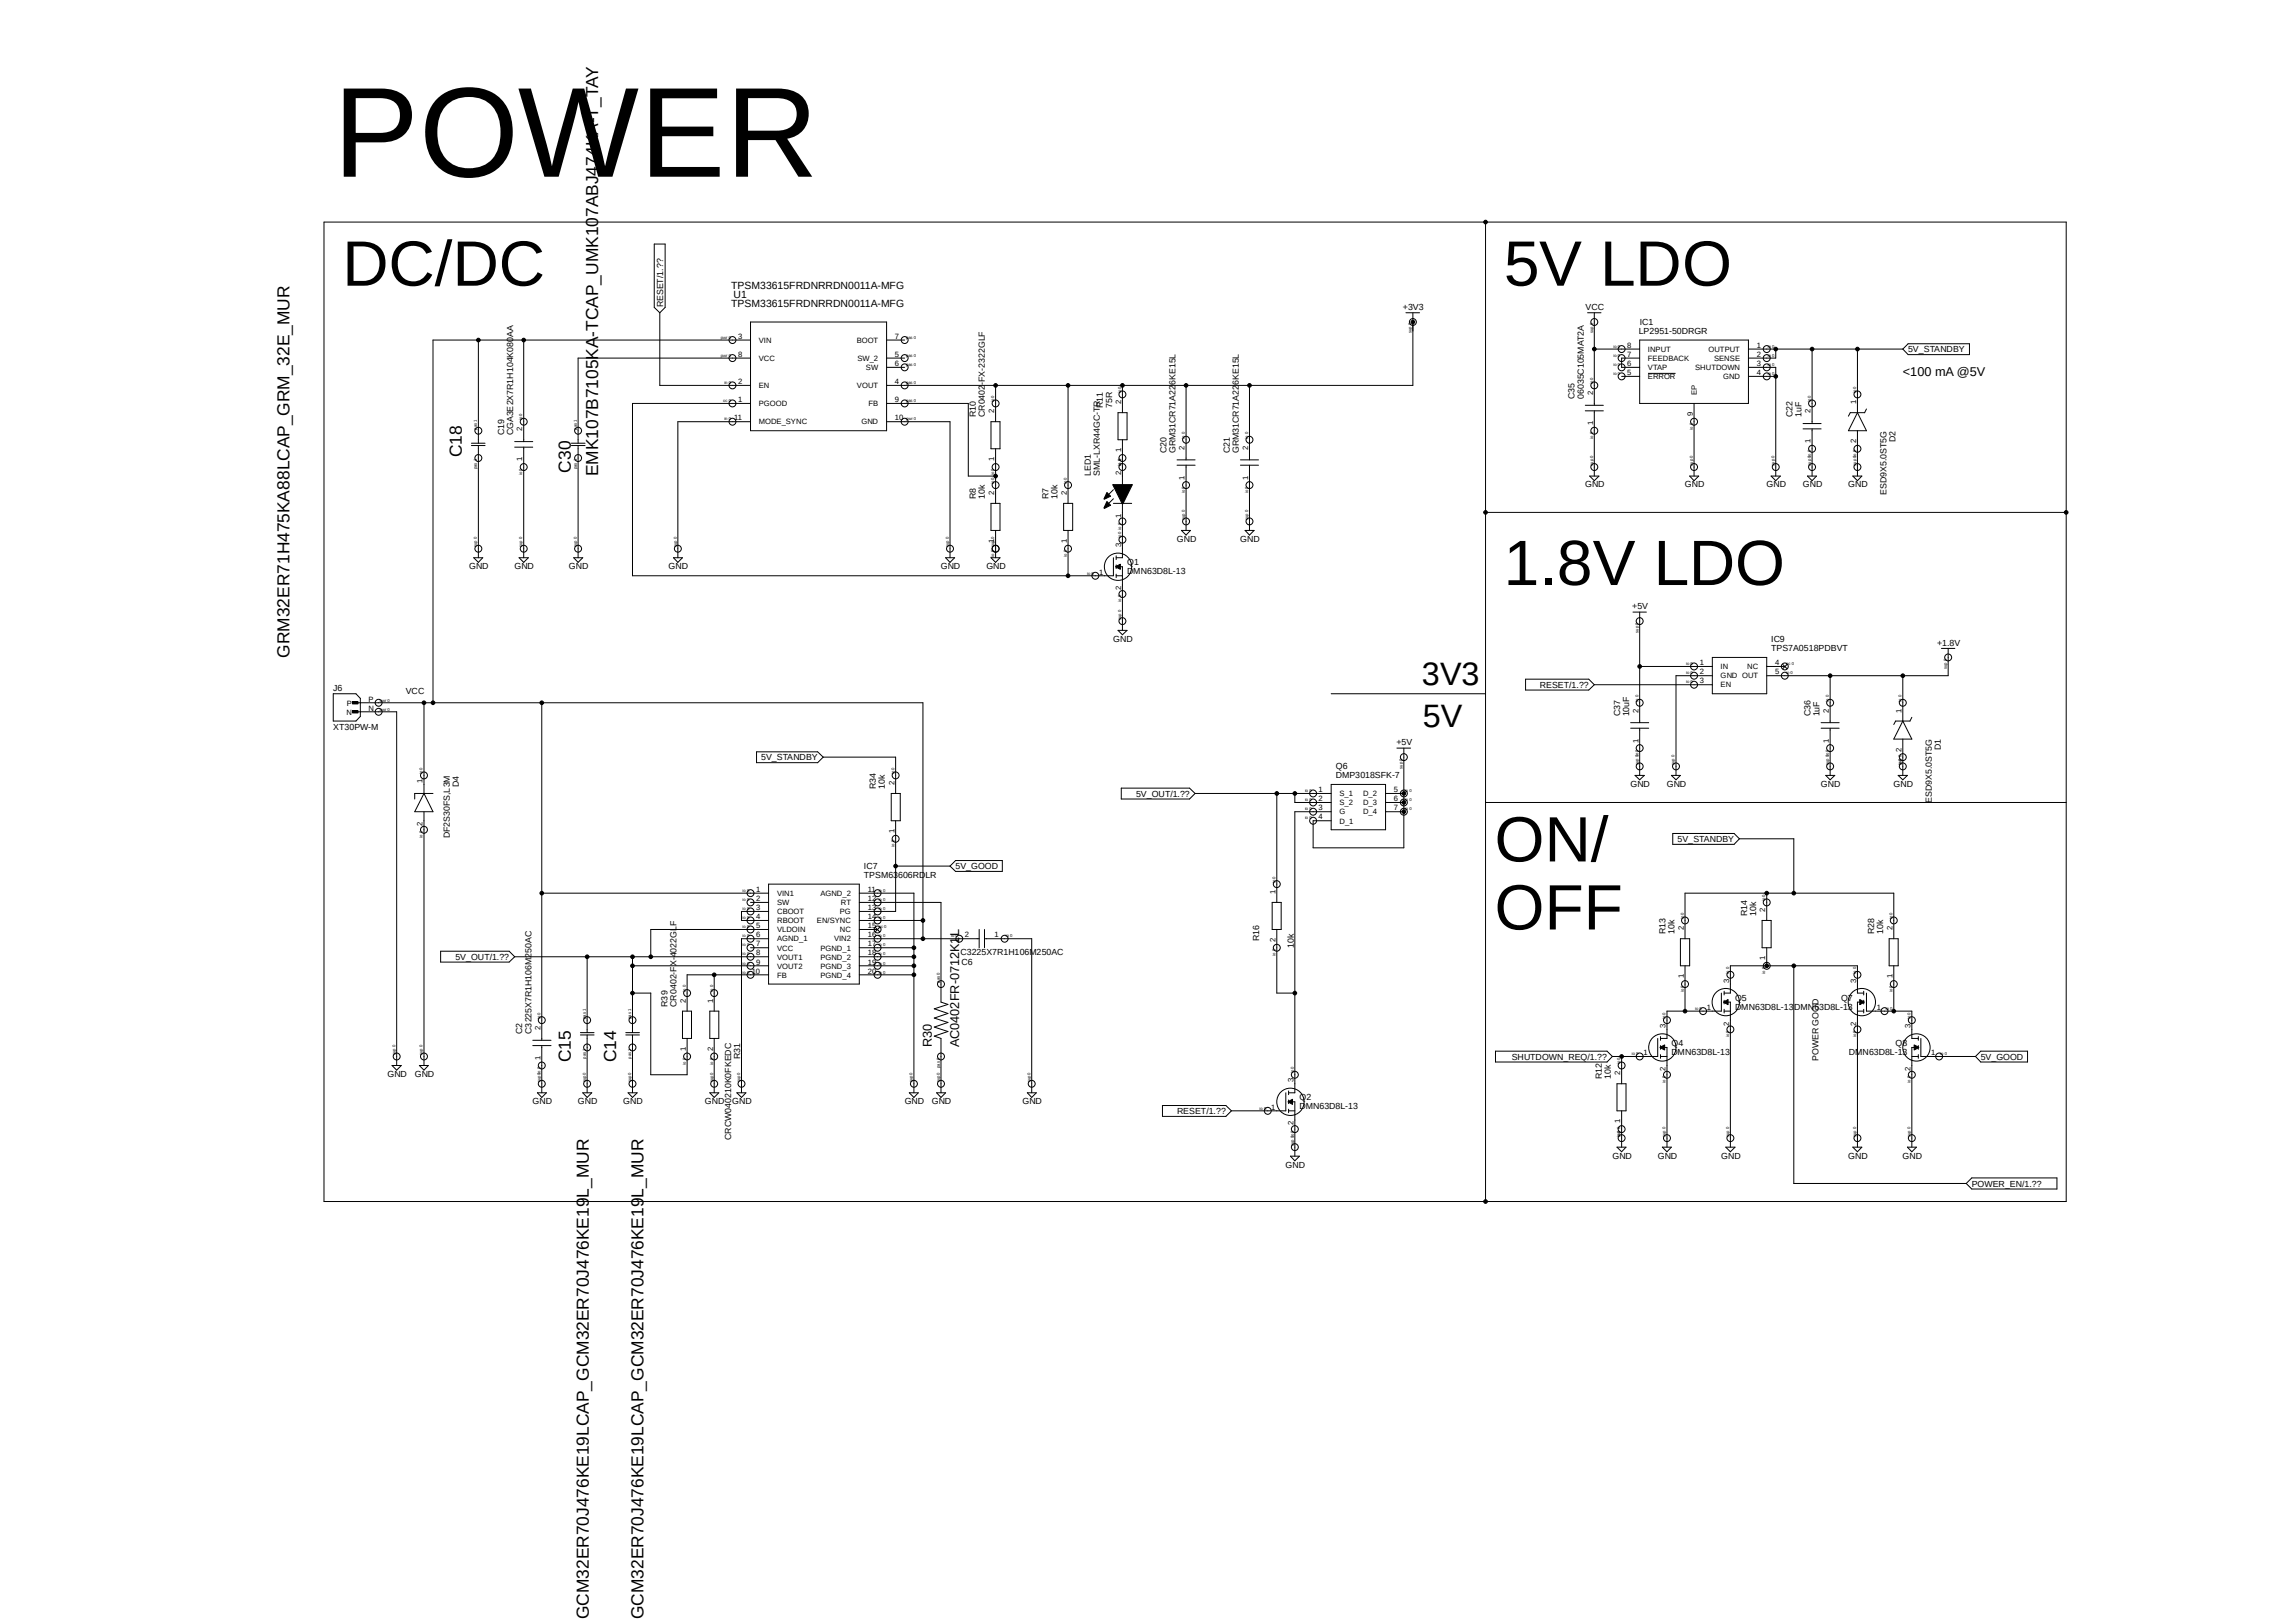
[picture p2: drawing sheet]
<svg xmlns="http://www.w3.org/2000/svg" width="420mm" height="297mm" viewBox="0 0 420 297" stroke-linecap="round" stroke-linejoin="round" font-family="sans-serif">
<defs><g id="words">
<text font-size="23.5" x="61" y="32.3">POWER</text>
<g font-size="11.7">
<text x="62.6" y="52.3">DC/DC</text>
<text x="275.1" y="52.3">5V LDO</text>
<text x="275" y="107.1">1.8V LDO</text>
<text x="273.4" y="157.6">ON/</text>
<text x="273.4" y="170.1">OFF</text>
</g>
<g font-size="5.9">
<text x="260.1" y="125.3">3V3</text>
<text x="260.3" y="133.1">5V</text>
</g>
<g font-size="3.2">
<text x="84.5" y="83.7" transform="rotate(-90 84.5 83.7)">C18</text>
<text x="104.4" y="86.5" transform="rotate(-90 104.4 86.5)">C30</text>
<text x="109.4" y="87.2" transform="rotate(-90 109.4 87.2)">EMK107B7105KA-TCAP_UMK107ABJ474KA-T_TAY</text>
<text x="53" y="120.4" transform="rotate(-90 53 120.4)">GRM32ER71H475KA88LCAP_GRM_32E_MUR</text>
<text x="104.4" y="194.4" transform="rotate(-90 104.4 194.4)">C15</text>
<text x="112.7" y="194.4" transform="rotate(-90 112.7 194.4)">C14</text>
<text x="107.7" y="296.3" transform="rotate(-90 107.7 296.3)">GCM32ER70J476KE19LCAP_GCM32ER70J476KE19L_MUR</text>
<text x="117.7" y="296.3" transform="rotate(-90 117.7 296.3)">GCM32ER70J476KE19LCAP_GCM32ER70J476KE19L_MUR</text>
</g>
<g font-size="2.3">
<text x="348.1" y="68.9">&lt;100 mA @5V</text>
<text x="170.5" y="191.7" transform="rotate(-90 170.5 191.7)">R30</text>
<text x="175.5" y="191.7" transform="rotate(-90 175.5 191.7)">AC0402FR-0712K1L</text>
</g>
<g font-size="1.9">
<text x="133.8" y="53">TPSM33615FRDNRRDN0011A-MFG</text>
<text x="133.8" y="56.3">TPSM33615FRDNRRDN0011A-MFG</text>
<text x="134.2" y="54.6">U1</text>
</g>
<g font-size="1.6">
<text x="121.3" y="56.3" transform="rotate(-90 121.3 56.3)">RESET/1.??</text>
<text x="256.6" y="56.8">+3V3</text>
<text x="290" y="56.8">VCC</text>
<text x="299.9" y="59.5">IC1</text>
<text x="299.8" y="61.1">LP2951-50DRGR</text>
<text x="349" y="64.5">5V_STANDBY</text>
<text x="178.5" y="76.3" transform="rotate(-90 178.5 76.3)">R10</text>
<text x="180.2" y="76.3" transform="rotate(-90 180.2 76.3)">CR0402-FX-2322GLF</text>
<text x="201.7" y="74.7" transform="rotate(-90 201.7 74.7)">R11</text>
<text x="203.4" y="74.7" transform="rotate(-90 203.4 74.7)">75R</text>
<text x="288" y="73" transform="rotate(-90 288 73)">C35</text>
<text x="289.7" y="73" transform="rotate(-90 289.7 73)">06035C105MAT2A</text>
<text x="327.9" y="76.3" transform="rotate(-90 327.9 76.3)">C22</text>
<text x="329.5" y="76.3" transform="rotate(-90 329.5 76.3)">1uF</text>
<text x="92.2" y="79.7" transform="rotate(-90 92.2 79.7)">C19</text>
<text x="93.9" y="79.7" transform="rotate(-90 93.9 79.7)">CGA3E2X7R1H104K080AA</text>
<text x="213.4" y="83" transform="rotate(-90 213.4 83)">C20</text>
<text x="215" y="83" transform="rotate(-90 215 83)">GRM31CR71A226KE15L</text>
<text x="225" y="83" transform="rotate(-90 225 83)">C21</text>
<text x="226.6" y="83" transform="rotate(-90 226.6 83)">GRM31CR71A226KE15L</text>
<text x="346.7" y="80.9" transform="rotate(-90 346.7 80.9)">D2</text>
<text x="199.5" y="87.1" transform="rotate(-90 199.5 87.1)">LED1</text>
<text x="201.2" y="87.1" transform="rotate(-90 201.2 87.1)">SML-LXR44GC-TR</text>
<text x="289.9" y="89.2">GND</text>
<text x="308.2" y="89.2">GND</text>
<text x="323.1" y="89.2">GND</text>
<text x="329.8" y="89.2">GND</text>
<text x="338.1" y="89.2">GND</text>
<text x="178.5" y="91.3" transform="rotate(-90 178.5 91.3)">R8</text>
<text x="180.2" y="91.3" transform="rotate(-90 180.2 91.3)">10k</text>
<text x="191.8" y="91.3" transform="rotate(-90 191.8 91.3)">R7</text>
<text x="193.4" y="91.3" transform="rotate(-90 193.4 91.3)">10k</text>
<text x="345.1" y="90.6" transform="rotate(-90 345.1 90.6)">ESD9X5.0ST5G</text>
<text x="215.3" y="99.1">GND</text>
<text x="226.9" y="99.1">GND</text>
<text x="85.8" y="104.1">GND</text>
<text x="94.1" y="104.1">GND</text>
<text x="104.1" y="104.1">GND</text>
<text x="122.3" y="104.1">GND</text>
<text x="172.1" y="104.1">GND</text>
<text x="180.4" y="104.1">GND</text>
<text x="206.2" y="105.1">DMN63D8L-13</text>
<text x="206.2" y="103.5">Q1</text>
<text x="298.6" y="111.5">+5V</text>
<text x="203.6" y="117.4">GND</text>
<text x="324" y="119.2">TPS7A0518PDBVT</text>
<text x="324" y="117.6">IC9</text>
<text x="354.3" y="118.2">+1.8V</text>
<text x="281.7" y="125.9">RESET/1.??</text>
<text x="61" y="126.5">J6</text>
<text x="74.2" y="127">VCC</text>
<text x="296.3" y="131.1" transform="rotate(-90 296.3 131.1)">C37</text>
<text x="298" y="131.1" transform="rotate(-90 298 131.1)">10uF</text>
<text x="331.2" y="131.1" transform="rotate(-90 331.2 131.1)">C36</text>
<text x="332.8" y="131.1" transform="rotate(-90 332.8 131.1)">1uF</text>
<text x="61" y="133.6">XT30PW-M</text>
<text x="255.4" y="136.4">+5V</text>
<text x="355" y="137.3" transform="rotate(-90 355 137.3)">D1</text>
<text x="83.9" y="144" transform="rotate(-90 83.9 144)">D4</text>
<text x="139.2" y="139.2">5V_STANDBY</text>
<text x="244.4" y="142.5">DMP3018SFK-7</text>
<text x="244.4" y="140.8">Q6</text>
<text x="298.2" y="144">GND</text>
<text x="304.9" y="144">GND</text>
<text x="333.1" y="144">GND</text>
<text x="346.4" y="144">GND</text>
<text x="160.2" y="144.4" transform="rotate(-90 160.2 144.4)">R34</text>
<text x="161.9" y="144.4" transform="rotate(-90 161.9 144.4)">10k</text>
<text x="207.8" y="145.8">5V_OUT/1.??</text>
<text x="353.4" y="147" transform="rotate(-90 353.4 147)">ESD9X5.0ST5G</text>
<text x="82.3" y="153.4" transform="rotate(-90 82.3 153.4)">DF2S30FS,L3M</text>
<text x="306.9" y="154.1">5V_STANDBY</text>
<text x="158" y="160.7">TPSM63606RDLR</text>
<text x="158" y="159">IC7</text>
<text x="174.8" y="159.1">5V_GOOD</text>
<text x="319.6" y="167.6" transform="rotate(-90 319.6 167.6)">R14</text>
<text x="321.2" y="167.6" transform="rotate(-90 321.2 167.6)">10k</text>
<text x="230.3" y="172.3" transform="rotate(-90 230.3 172.3)">R16</text>
<text x="236.6" y="173.5" transform="rotate(-90 236.6 173.5)">10k</text>
<text x="304.6" y="170.9" transform="rotate(-90 304.6 170.9)">R13</text>
<text x="306.3" y="170.9" transform="rotate(-90 306.3 170.9)">10k</text>
<text x="342.8" y="170.9" transform="rotate(-90 342.8 170.9)">R28</text>
<text x="344.5" y="170.9" transform="rotate(-90 344.5 170.9)">10k</text>
<text x="83.3" y="175.7">5V_OUT/1.??</text>
<text x="175.7" y="174.8">C3225X7R1H106M250AC</text>
<text x="175.9" y="176.5">C6</text>
<text x="122.1" y="184.2" transform="rotate(-90 122.1 184.2)">R39</text>
<text x="123.7" y="184.2" transform="rotate(-90 123.7 184.2)">CR0402-FX-4022GLF</text>
<text x="317.4" y="184.8">DMN63D8L-13DMN63D8L-13</text>
<text x="317.4" y="183.1">Q5</text>
<text x="336.8" y="183.1">Q7</text>
<text x="95.5" y="189.2" transform="rotate(-90 95.5 189.2)">C2</text>
<text x="97.2" y="189.2" transform="rotate(-90 97.2 189.2)">C3225X7R1H106M250AC</text>
<text x="305.7" y="191.4">Q4</text>
<text x="346.8" y="191.4">Q8</text>
<text x="70.9" y="197.1">GND</text>
<text x="75.9" y="197.1">GND</text>
<text x="135.4" y="193.8" transform="rotate(-90 135.4 193.8)">R31</text>
<text x="276.5" y="193.9">SHUTDOWN_REQ/1.??</text>
<text x="293" y="197.5" transform="rotate(-90 293 197.5)">R12</text>
<text x="294.7" y="197.5" transform="rotate(-90 294.7 197.5)">10k</text>
<text x="305.7" y="193.1">DMN63D8L-13</text>
<text x="332.6" y="194.2" transform="rotate(-90 332.6 194.2)">POWER GOOD</text>
<text x="338.2" y="193.1">DMN63D8L-13</text>
<text x="362.3" y="193.9">5V_GOOD</text>
<text x="97.4" y="202.1">GND</text>
<text x="105.7" y="202.1">GND</text>
<text x="114" y="202.1">GND</text>
<text x="128.9" y="202.1">GND</text>
<text x="133.9" y="202.1">GND</text>
<text x="165.5" y="202.1">GND</text>
<text x="170.4" y="202.1">GND</text>
<text x="187" y="202.1">GND</text>
<text x="215.3" y="203.9">RESET/1.??</text>
<text x="237.7" y="203">DMN63D8L-13</text>
<text x="237.7" y="201.4">Q2</text>
<text x="133.7" y="208.6" transform="rotate(-90 133.7 208.6)">CRCW040210K0FKEDC</text>
<text x="235.2" y="213.7">GND</text>
<text x="294.9" y="212">GND</text>
<text x="303.2" y="212">GND</text>
<text x="314.8" y="212">GND</text>
<text x="338.1" y="212">GND</text>
<text x="348" y="212">GND</text>
<text x="360.7" y="217.2">POWER_EN/1.??</text>
</g>
<g font-size="1.4">
<text x="135" y="62">3</text>
<text x="135" y="65.3">8</text>
<text x="138.8" y="62.7">VIN</text>
<text x="156.7" y="62.7">BOOT</text>
<text x="163.7" y="65.3">5</text>
<text x="163.7" y="62">7</text>
<text x="297.6" y="63.7">8</text>
<text x="297.6" y="65.3">7</text>
<text x="301.5" y="64.4">INPUT</text>
<text x="312.5" y="64.4">OUTPUT</text>
<text x="321.4" y="63.7">1</text>
<text x="321.4" y="65.3">2</text>
<text x="135" y="70.3">2</text>
<text x="138.8" y="71">EN</text>
<text x="138.8" y="66">VCC</text>
<text x="156.8" y="71">VOUT</text>
<text x="156.8" y="66.1">SW_2</text>
<text x="158.4" y="67.7">SW</text>
<text x="163.7" y="70.3">4</text>
<text x="163.7" y="67">6</text>
<text x="297.6" y="67">6</text>
<text x="297.6" y="68.6">5</text>
<text x="301.5" y="66">FEEDBACK</text>
<text x="301.5" y="67.7">VTAP</text>
<text x="301.5" y="69.4">ERROR</text>
<text x="310.1" y="67.7">SHUTDOWN</text>
<text x="313.6" y="66.1">SENSE</text>
<text x="315.2" y="69.4">GND</text>
<text x="321.4" y="67">3</text>
<text x="321.4" y="68.6">4</text>
<text x="134.3" y="76.9">11</text>
<text x="135" y="73.6">1</text>
<text x="138.8" y="74.3">PGOOD</text>
<text x="138.8" y="77.7">MODE_SYNC</text>
<text x="157.6" y="77.7">GND</text>
<text x="158.9" y="74.4">FB</text>
<text x="163.7" y="73.6">9</text>
<text x="163.7" y="76.9">10</text>
<text x="181.9" y="75.7" transform="rotate(-90 181.9 75.7)">2</text>
<text x="205.1" y="74" transform="rotate(-90 205.1 74)">2</text>
<text x="291.4" y="77.8" transform="rotate(-90 291.4 77.8)">1</text>
<text x="291.4" y="72.3" transform="rotate(-90 291.4 72.3)">2</text>
<text x="309.7" y="76.2" transform="rotate(-90 309.7 76.2)">9</text>
<text x="310.4" y="72.3" transform="rotate(-90 310.4 72.3)">EP</text>
<text x="331.2" y="75.6" transform="rotate(-90 331.2 75.6)">2</text>
<text x="339.5" y="74" transform="rotate(-90 339.5 74)">1</text>
<text x="95.5" y="78.9" transform="rotate(-90 95.5 78.9)">2</text>
<text x="205.1" y="82.8" transform="rotate(-90 205.1 82.8)">1</text>
<text x="216.7" y="82.3" transform="rotate(-90 216.7 82.3)">2</text>
<text x="228.3" y="82.3" transform="rotate(-90 228.3 82.3)">2</text>
<text x="331.2" y="81.1" transform="rotate(-90 331.2 81.1)">1</text>
<text x="339.5" y="81.1" transform="rotate(-90 339.5 81.1)">2</text>
<text x="95.5" y="84.5" transform="rotate(-90 95.5 84.5)">1</text>
<text x="181.9" y="84.5" transform="rotate(-90 181.9 84.5)">1</text>
<text x="205.1" y="86.9" transform="rotate(-90 205.1 86.9)">2</text>
<text x="216.7" y="87.8" transform="rotate(-90 216.7 87.8)">1</text>
<text x="228.3" y="87.8" transform="rotate(-90 228.3 87.8)">1</text>
<text x="181.9" y="90.6" transform="rotate(-90 181.9 90.6)">2</text>
<text x="195.2" y="90.6" transform="rotate(-90 195.2 90.6)">2</text>
<text x="205.1" y="94.7" transform="rotate(-90 205.1 94.7)">1</text>
<text x="181.9" y="99.4" transform="rotate(-90 181.9 99.4)">1</text>
<text x="195.2" y="99.4" transform="rotate(-90 195.2 99.4)">1</text>
<text x="205.1" y="100.2" transform="rotate(-90 205.1 100.2)">3</text>
<text x="201" y="105.2">1</text>
<text x="205.1" y="108" transform="rotate(-90 205.1 108)">2</text>
<text x="310.9" y="121.7">1</text>
<text x="310.9" y="123.4">2</text>
<text x="310.9" y="125.1">3</text>
<text x="314.7" y="122.5">IN</text>
<text x="314.7" y="124.1">GND OUT</text>
<text x="314.7" y="125.8">EN</text>
<text x="319.6" y="122.5">NC</text>
<text x="324.7" y="121.7">4</text>
<text x="324.7" y="123.4">5</text>
<text x="63.4" y="130.8">N</text>
<text x="63.5" y="129.1">P</text>
<text x="67.4" y="128.4">P</text>
<text x="67.4" y="130">N</text>
<text x="299.7" y="130.4" transform="rotate(-90 299.7 130.4)">2</text>
<text x="334.6" y="130.4" transform="rotate(-90 334.6 130.4)">2</text>
<text x="347.8" y="130.4" transform="rotate(-90 347.8 130.4)">1</text>
<text x="299.7" y="135.9" transform="rotate(-90 299.7 135.9)">1</text>
<text x="334.6" y="135.9" transform="rotate(-90 334.6 135.9)">1</text>
<text x="347.8" y="137.5" transform="rotate(-90 347.8 137.5)">2</text>
<text x="77.3" y="143.3" transform="rotate(-90 77.3 143.3)">1</text>
<text x="163.6" y="143.7" transform="rotate(-90 163.6 143.7)">2</text>
<text x="241.2" y="145">1</text>
<text x="241.2" y="146.6">2</text>
<text x="241.2" y="148.3">3</text>
<text x="241.2" y="149.9">4</text>
<text x="245" y="145.7">S_1</text>
<text x="245" y="147.4">S_2</text>
<text x="245" y="149">G</text>
<text x="249.3" y="145.8">D_2</text>
<text x="249.3" y="147.4">D_3</text>
<text x="249.3" y="149.1">D_4</text>
<text x="255" y="145">5</text>
<text x="255" y="146.6">6</text>
<text x="255" y="148.3">7</text>
<text x="77.3" y="151.2" transform="rotate(-90 77.3 151.2)">2</text>
<text x="163.6" y="152.5" transform="rotate(-90 163.6 152.5)">1</text>
<text x="245" y="150.7">D_1</text>
<text x="138.3" y="163.2">1</text>
<text x="138.3" y="164.9">2</text>
<text x="138.3" y="166.5">3</text>
<text x="142.2" y="164">VIN1</text>
<text x="142.2" y="165.6">SW</text>
<text x="142.2" y="167.3">CBOOT</text>
<text x="150.1" y="164">AGND_2</text>
<text x="153.6" y="167.3">PG</text>
<text x="153.8" y="165.6">RT</text>
<text x="158.7" y="163.2">11</text>
<text x="158.7" y="164.9">12</text>
<text x="158.7" y="166.5">13</text>
<text x="233.3" y="163.6" transform="rotate(-90 233.3 163.6)">1</text>
<text x="322.9" y="166.9" transform="rotate(-90 322.9 166.9)">2</text>
<text x="138.3" y="168.2">4</text>
<text x="138.3" y="169.9">5</text>
<text x="138.3" y="171.5">6</text>
<text x="138.3" y="173.2">7</text>
<text x="142.2" y="168.9">RBOOT</text>
<text x="142.2" y="170.6">VLDOIN</text>
<text x="142.2" y="172.3">AGND_1</text>
<text x="142.2" y="173.9">VCC</text>
<text x="149.4" y="168.9">EN/SYNC</text>
<text x="150.1" y="173.9">PGND_1</text>
<text x="152.6" y="172.3">VIN2</text>
<text x="153.6" y="170.6">NC</text>
<text x="158.7" y="168.2">14</text>
<text x="158.7" y="169.9">15</text>
<text x="158.7" y="171.5">16</text>
<text x="158.7" y="173.2">17</text>
<text x="176.5" y="171.5">2</text>
<text x="181.9" y="171.5">1</text>
<text x="233.3" y="172.4" transform="rotate(-90 233.3 172.4)">2</text>
<text x="308" y="170.2" transform="rotate(-90 308 170.2)">2</text>
<text x="346.2" y="170.2" transform="rotate(-90 346.2 170.2)">2</text>
<text x="137.5" y="178.2">10</text>
<text x="138.3" y="174.8">8</text>
<text x="138.3" y="176.5">9</text>
<text x="142.2" y="175.6">VOUT1</text>
<text x="142.2" y="177.2">VOUT2</text>
<text x="142.2" y="178.9">FB</text>
<text x="150.1" y="175.6">PGND_2</text>
<text x="150.1" y="177.2">PGND_3</text>
<text x="150.1" y="178.9">PGND_4</text>
<text x="158.7" y="174.8">18</text>
<text x="158.7" y="176.5">19</text>
<text x="158.7" y="178.2">20</text>
<text x="308" y="179" transform="rotate(-90 308 179)">1</text>
<text x="316.3" y="179.8" transform="rotate(-90 316.3 179.8)">3</text>
<text x="322.9" y="175.7" transform="rotate(-90 322.9 175.7)">1</text>
<text x="339.5" y="179.8" transform="rotate(-90 339.5 179.8)">3</text>
<text x="346.2" y="179" transform="rotate(-90 346.2 179)">1</text>
<text x="125.4" y="183.5" transform="rotate(-90 125.4 183.5)">2</text>
<text x="130.4" y="183.5" transform="rotate(-90 130.4 183.5)">1</text>
<text x="312.2" y="184.8">1</text>
<text x="343.3" y="184.8">1</text>
<text x="98.9" y="188.5" transform="rotate(-90 98.9 188.5)">2</text>
<text x="304.7" y="188.1" transform="rotate(-90 304.7 188.1)">3</text>
<text x="316.3" y="187.7" transform="rotate(-90 316.3 187.7)">2</text>
<text x="339.5" y="187.7" transform="rotate(-90 339.5 187.7)">2</text>
<text x="349.5" y="188.1" transform="rotate(-90 349.5 188.1)">3</text>
<text x="98.9" y="194" transform="rotate(-90 98.9 194)">1</text>
<text x="125.4" y="192.3" transform="rotate(-90 125.4 192.3)">1</text>
<text x="130.4" y="192.3" transform="rotate(-90 130.4 192.3)">2</text>
<text x="296.4" y="196.8" transform="rotate(-90 296.4 196.8)">2</text>
<text x="300.6" y="193.1">1</text>
<text x="304.7" y="196" transform="rotate(-90 304.7 196)">2</text>
<text x="349.5" y="196" transform="rotate(-90 349.5 196)">2</text>
<text x="353.3" y="193.1">1</text>
<text x="232.5" y="203.1">1</text>
<text x="236.6" y="198.1" transform="rotate(-90 236.6 198.1)">3</text>
<text x="236.6" y="205.9" transform="rotate(-90 236.6 205.9)">2</text>
<text x="296.4" y="205.6" transform="rotate(-90 296.4 205.6)">1</text>
</g>
<g font-size=".8">
<text x="131.9" y="62">pwr 0</text>
<text x="131.9" y="65.3">pwr 0</text>
<text x="165.7" y="65.3">pas 0</text>
<text x="165.7" y="62">pas 0</text>
<text x="258.2" y="61" transform="rotate(-90 258.2 61)">sup 0</text>
<text x="291.4" y="61" transform="rotate(-90 291.4 61)">sup 0</text>
<text x="295.1" y="63.7">io 0</text>
<text x="295.1" y="65.3">io 0</text>
<text x="323.4" y="63.7">io 0</text>
<text x="323.4" y="65.3">io 0</text>
<text x="132.5" y="70.3">in 0</text>
<text x="165.7" y="70.3">pas 0</text>
<text x="165.7" y="67">pas 0</text>
<text x="205.1" y="72" transform="rotate(-90 205.1 72)">io 0</text>
<text x="291.4" y="70.3" transform="rotate(-90 291.4 70.3)">io 0</text>
<text x="295.1" y="67">io 0</text>
<text x="295.1" y="68.6">io 0</text>
<text x="323.4" y="67">io 0</text>
<text x="323.4" y="68.6">io 0</text>
<text x="339.5" y="72" transform="rotate(-90 339.5 72)">io 0</text>
<text x="95.5" y="76.9" transform="rotate(-90 95.5 76.9)">io 0</text>
<text x="132.3" y="73.6">oc 0</text>
<text x="132.5" y="76.9">in 0</text>
<text x="165.7" y="73.6">pas 0</text>
<text x="165.7" y="76.9">pwr 0</text>
<text x="181.9" y="73.6" transform="rotate(-90 181.9 73.6)">io 0</text>
<text x="331.2" y="73.6" transform="rotate(-90 331.2 73.6)">io 0</text>
<text x="87.2" y="78.6" transform="rotate(-90 87.2 78.6)">pas 1</text>
<text x="105.5" y="78.6" transform="rotate(-90 105.5 78.6)">pas 1</text>
<text x="216.7" y="80.3" transform="rotate(-90 216.7 80.3)">io 0</text>
<text x="228.3" y="80.3" transform="rotate(-90 228.3 80.3)">io 0</text>
<text x="291.4" y="80.3" transform="rotate(-90 291.4 80.3)">io 0</text>
<text x="309.7" y="78.6" transform="rotate(-90 309.7 78.6)">io 0</text>
<text x="87.2" y="85.9" transform="rotate(-90 87.2 85.9)">pas 1</text>
<text x="95.5" y="86.9" transform="rotate(-90 95.5 86.9)">io 0</text>
<text x="105.5" y="85.9" transform="rotate(-90 105.5 85.9)">pas 1</text>
<text x="181.9" y="88.6" transform="rotate(-90 181.9 88.6)">io 0</text>
<text x="181.9" y="86.9" transform="rotate(-90 181.9 86.9)">io 0</text>
<text x="195.2" y="88.6" transform="rotate(-90 195.2 88.6)">io 0</text>
<text x="205.1" y="85.3" transform="rotate(-90 205.1 85.3)">io 0</text>
<text x="291.4" y="85.2" transform="rotate(-90 291.4 85.2)">sup 0</text>
<text x="309.7" y="85.2" transform="rotate(-90 309.7 85.2)">sup 0</text>
<text x="324.6" y="85.2" transform="rotate(-90 324.6 85.2)">sup 0</text>
<text x="331.2" y="85.2" transform="rotate(-90 331.2 85.2)">sup 0io 0</text>
<text x="339.5" y="85.2" transform="rotate(-90 339.5 85.2)">sup 0io 0</text>
<text x="216.7" y="95.2" transform="rotate(-90 216.7 95.2)">sup 0</text>
<text x="216.7" y="90.3" transform="rotate(-90 216.7 90.3)">io 0</text>
<text x="228.3" y="95.2" transform="rotate(-90 228.3 95.2)">sup 0</text>
<text x="228.3" y="90.3" transform="rotate(-90 228.3 90.3)">io 0</text>
<text x="87.2" y="100.2" transform="rotate(-90 87.2 100.2)">sup 0</text>
<text x="95.5" y="100.2" transform="rotate(-90 95.5 100.2)">sup 0</text>
<text x="105.5" y="100.2" transform="rotate(-90 105.5 100.2)">sup 0</text>
<text x="123.8" y="100.2" transform="rotate(-90 123.8 100.2)">sup 0</text>
<text x="173.6" y="100.2" transform="rotate(-90 173.6 100.2)">sup 0</text>
<text x="181.9" y="101.9" transform="rotate(-90 181.9 101.9)">io 0 sup 0</text>
<text x="195.2" y="101.9" transform="rotate(-90 195.2 101.9)">io 0</text>
<text x="205.1" y="98.5" transform="rotate(-90 205.1 98.5)">io 0 io 0</text>
<text x="198.9" y="105.2">io 0</text>
<text x="205.1" y="113.5" transform="rotate(-90 205.1 113.5)">sup 0</text>
<text x="205.1" y="110.2" transform="rotate(-90 205.1 110.2)">io 0</text>
<text x="299.7" y="115.8" transform="rotate(-90 299.7 115.8)">sup 0</text>
<text x="308.4" y="121.8">io 0</text>
<text x="308.4" y="123.4">io 0</text>
<text x="308.4" y="125.1">io 0</text>
<text x="326.7" y="121.8">nc 0</text>
<text x="326.7" y="123.4">io 0</text>
<text x="356.1" y="122.4" transform="rotate(-90 356.1 122.4)">sup 0</text>
<text x="69.5" y="128.4">pwr 0</text>
<text x="69.5" y="130">pwr 0</text>
<text x="299.7" y="128.4" transform="rotate(-90 299.7 128.4)">io 0</text>
<text x="334.6" y="128.4" transform="rotate(-90 334.6 128.4)">io 0</text>
<text x="347.8" y="128.4" transform="rotate(-90 347.8 128.4)">io 0</text>
<text x="77.3" y="141.6" transform="rotate(-90 77.3 141.6)">io 0</text>
<text x="163.6" y="141.6" transform="rotate(-90 163.6 141.6)">io 0</text>
<text x="256.5" y="140.7" transform="rotate(-90 256.5 140.7)">sup 0</text>
<text x="299.7" y="140" transform="rotate(-90 299.7 140)">sup 0io 0</text>
<text x="306.3" y="140" transform="rotate(-90 306.3 140)">sup 0</text>
<text x="334.6" y="140" transform="rotate(-90 334.6 140)">sup 0io 0</text>
<text x="347.8" y="140" transform="rotate(-90 347.8 140)">io 0</text>
<text x="347.8" y="140" transform="rotate(-90 347.8 140)">sup 0</text>
<text x="238.7" y="145">io 0</text>
<text x="238.7" y="146.6">io 0</text>
<text x="238.7" y="148.3">io 0</text>
<text x="238.7" y="149.9">io 0</text>
<text x="257" y="145">io 0</text>
<text x="257" y="146.6">io 0</text>
<text x="257" y="148.3">io 0</text>
<text x="77.3" y="153.3" transform="rotate(-90 77.3 153.3)">io 0</text>
<text x="163.6" y="155" transform="rotate(-90 163.6 155)">io 0</text>
<text x="233.3" y="161.6" transform="rotate(-90 233.3 161.6)">io 0</text>
<text x="135.8" y="163.2">io 0</text>
<text x="135.8" y="164.9">io 0</text>
<text x="135.8" y="166.5">io 0</text>
<text x="160.7" y="163.2">io 0</text>
<text x="160.7" y="164.9">io 0</text>
<text x="160.7" y="166.5">io 0</text>
<text x="322.9" y="164.9" transform="rotate(-90 322.9 164.9)">io 0</text>
<text x="135.8" y="168.2">io 0</text>
<text x="135.8" y="169.9">io 0</text>
<text x="135.8" y="171.5">io 0</text>
<text x="135.8" y="173.2">io 0</text>
<text x="160.7" y="168.2">io 0</text>
<text x="160.7" y="169.9">nc 0</text>
<text x="160.7" y="171.5">io 0</text>
<text x="160.7" y="173.2">io 0</text>
<text x="174" y="171.5">io 0</text>
<text x="184" y="171.5">io 0</text>
<text x="308" y="168.2" transform="rotate(-90 308 168.2)">io 0</text>
<text x="346.2" y="168.2" transform="rotate(-90 346.2 168.2)">io 0</text>
<text x="135.8" y="174.8">io 0</text>
<text x="135.8" y="176.5">io 0</text>
<text x="135.8" y="178.2">io 0</text>
<text x="160.7" y="174.8">io 0</text>
<text x="160.7" y="176.5">io 0</text>
<text x="160.7" y="178.2">io 0</text>
<text x="171.9" y="179.8" transform="rotate(-90 171.9 179.8)">pas 0</text>
<text x="233.3" y="174.9" transform="rotate(-90 233.3 174.9)">io 0</text>
<text x="316.3" y="178.2" transform="rotate(-90 316.3 178.2)">io 0</text>
<text x="322.9" y="178.2" transform="rotate(-90 322.9 178.2)">io 0</text>
<text x="339.5" y="178.2" transform="rotate(-90 339.5 178.2)">io 0</text>
<text x="125.4" y="181.5" transform="rotate(-90 125.4 181.5)">io 0</text>
<text x="130.4" y="181.5" transform="rotate(-90 130.4 181.5)">io 0</text>
<text x="308" y="181.5" transform="rotate(-90 308 181.5)">io 0</text>
<text x="310.1" y="184.8">io 0</text>
<text x="345" y="184.8">io 0</text>
<text x="346.2" y="181.5" transform="rotate(-90 346.2 181.5)">io 0</text>
<text x="98.9" y="186.5" transform="rotate(-90 98.9 186.5)">io 0</text>
<text x="107.2" y="186.5" transform="rotate(-90 107.2 186.5)">pas 1</text>
<text x="115.5" y="186.5" transform="rotate(-90 115.5 186.5)">pas 1</text>
<text x="304.7" y="186.5" transform="rotate(-90 304.7 186.5)">io 0</text>
<text x="316.3" y="189.8" transform="rotate(-90 316.3 189.8)">io 0</text>
<text x="339.5" y="189.8" transform="rotate(-90 339.5 189.8)">io 0</text>
<text x="349.5" y="186.5" transform="rotate(-90 349.5 186.5)">io 0</text>
<text x="72.3" y="193.1" transform="rotate(-90 72.3 193.1)">sup 0</text>
<text x="77.3" y="193.1" transform="rotate(-90 77.3 193.1)">sup 0</text>
<text x="107.2" y="193.8" transform="rotate(-90 107.2 193.8)">pas 1</text>
<text x="115.5" y="193.8" transform="rotate(-90 115.5 193.8)">pas 1</text>
<text x="125.4" y="194.8" transform="rotate(-90 125.4 194.8)">io 0</text>
<text x="130.4" y="194.8" transform="rotate(-90 130.4 194.8)">io 0</text>
<text x="171.9" y="195.5" transform="rotate(-90 171.9 195.5)">pas 0</text>
<text x="236.6" y="196.4" transform="rotate(-90 236.6 196.4)">io 0</text>
<text x="296.4" y="194.8" transform="rotate(-90 296.4 194.8)">io 0</text>
<text x="298.5" y="193.1">io 0</text>
<text x="354.9" y="193.1">io 0</text>
<text x="98.9" y="198.1" transform="rotate(-90 98.9 198.1)">sup 0io 0</text>
<text x="107.2" y="198.1" transform="rotate(-90 107.2 198.1)">sup 0</text>
<text x="115.5" y="198.1" transform="rotate(-90 115.5 198.1)">sup 0</text>
<text x="130.4" y="198.1" transform="rotate(-90 130.4 198.1)">sup 0</text>
<text x="135.4" y="198.1" transform="rotate(-90 135.4 198.1)">sup 0</text>
<text x="166.9" y="198.1" transform="rotate(-90 166.9 198.1)">sup 0</text>
<text x="171.9" y="198.1" transform="rotate(-90 171.9 198.1)">sup 0</text>
<text x="188.5" y="198.1" transform="rotate(-90 188.5 198.1)">sup 0</text>
<text x="230.4" y="203.1">io 0</text>
<text x="304.7" y="198.1" transform="rotate(-90 304.7 198.1)">io 0</text>
<text x="349.5" y="198.1" transform="rotate(-90 349.5 198.1)">io 0</text>
<text x="236.6" y="209.7" transform="rotate(-90 236.6 209.7)">sup 0io 0</text>
<text x="296.4" y="208.1" transform="rotate(-90 296.4 208.1)">sup 0</text>
<text x="296.4" y="208.1" transform="rotate(-90 296.4 208.1)">io 0</text>
<text x="304.7" y="208.1" transform="rotate(-90 304.7 208.1)">sup 0</text>
<text x="316.3" y="208.1" transform="rotate(-90 316.3 208.1)">sup 0</text>
<text x="339.5" y="208.1" transform="rotate(-90 339.5 208.1)">sup 0</text>
<text x="349.5" y="208.1" transform="rotate(-90 349.5 208.1)">sup 0</text>
</g>
</g></defs>
<path d="M49.9 8.4l328.7 288.7M378.7 8.4l-328.7 288.7" fill="none" stroke="#fff" stroke-width=".18"/>
<g fill="none" stroke="#000" stroke-width=".18">
<path d="M59.3 40.6h318.7v179.3h-318.7zM119.7 44.7h2v11.6l-1 .9-1-.9zM120.7 57.2v13.3h16.6M137.3 58.9h24.9v19.9h-24.9zM257.2 57.2h2.5M258.4 57.2v13.3h-96.2M271.7 40.6v179.3M290.4 57.2h2.5M291.6 57.2v17M87.5 62.2v18.9M95.8 62.2v18.6M137.3 73.8h-21.6v31.6h88v-3.3"/>
<path d="M137.3 62.2h-58.1v66.4M137.3 65.5h-31.6v15.6M137.3 77.2h-13.3v24.9M162.2 73.8h14.9v13.3h5M162.2 62.2h3.3M162.2 65.5h3.3M162.2 67.2h3.3M162.2 77.2h11.6v24.9M181.3 77.2h1.6v4.9h-1.6zM182.1 70.5v6.7M195.4 70.5v21.6M204.5 75.5h1.7v5h-1.7z"/>
<path d="M205.3 70.5v5M217 70.5v13.7M228.6 70.5v13.7M290 75.2h3.3M290 74.2h3.3M291.6 75.2v11.9M291.6 63.9h8.3M296.6 68.9h3.3M299.9 62.2h19.9v11.6h-19.9zM299.9 65.5h-3.3v1.7h3.3M301.5 68.3h5M309.9 73.8v13.3"/>
<path d="M319.8 67.2h5v19.9M319.8 63.9h28.3M319.8 68.9h5M324.8 63.9v1.6h-5M329.8 78.5h3.3M329.8 77.5h3.3M331.5 63.9v13.6M331.5 78.5v8.6M339.8 63.9v11.6M339.8 78.8v8.3M339.8 75.5l1.6 3.3h-3.3zM341.4 74.8l-.3 .7h-2.6l-.4 .7"/>
<path d="M349 62.9h11.3v2h-11.3l-.9-1zM86.2 81.1h2.5M86.2 81.5h2.5M87.5 81.5v20.6M94.1 81.8h3.4M94.1 80.8h3.4M95.8 81.8v20.3M104.5 81.1h2.5M104.5 81.5h2.5M105.7 81.5v20.6M181.3 92.1h1.6v5h-1.6zM182.1 82.1v10"/>
<path d="M182.1 97.1v5M194.6 92.1h1.6v5h-1.6zM195.4 97.1v8.3M202.5 91.8l.7 .7-1.2 .5h-.1zM202.5 90.1l.7 .7-1.2 .6-.1-.1zM203.5 88.7h3.6l-1.7 3.5h-.1zM203.7 92.1h3.3M203.7 91.3l-1.7 1.6M203.7 89.6l-1.7 1.7M205.3 80.5v8.3M205.3 92.1v10h-1.1M215.3 85.1h3.3"/>
<path d="M215.3 84.2h3.3M216.1 97.1h1.7l-.8 .8zM217 85.1v12M226.9 85.1h3.3M226.9 84.2h3.3M227.8 97.1h1.6l-.8 .8zM228.6 85.1v12M271.7 93.8h106.3M290.8 87.1h1.7l-.9 .9zM309.1 87.1h1.6l-.8 .9zM324 87.1h1.7l-.9 .9zM330.6 87.1h1.7l-.8 .9z"/>
<path d="M338.9 87.1h1.7l-.8 .9zM86.7 102.1h1.6l-.8 .8zM95 102.1h1.6l-.8 .8zM104.9 102.1h1.7l-.9 .8zM123.2 102.1h1.6l-.8 .8zM173 102.1h1.6l-.8 .8zM181.3 102.1h1.6l-.8 .8zM204.1 103.7l.8-.4v.9zM204.2 103.7h1.1v11.7M204.2 105.4h1.1M204.2 101.7v.7M204.2 103.4v.7"/>
<path d="M204.2 105.1v.6M204.5 115.4h1.7l-.9 .8zM298.7 112h2.5M299.9 112v20.2M355.1 118.7h2.5M356.4 118.7v5h-33.2M61 127h4.1l.8 .8v3.3l-.8 .9h-4.1zM64.5 128.4h1v.4h-1zM64.5 130h1v.5h-1zM64.7 128.6h104.1v43.2M64.7 130.3h7.9v64.7M77.6 128.6v16.6"/>
<path d="M99.1 128.6v61.8M138.4 137.6h11.2l1 1-1 1h-11.2zM150.6 138.6h13.2v6.6M243.5 127h28.2M255.5 136.9h2.5M256.8 136.9v18.3h-16.6v-5h3.3M279.1 124.3h11.5l1 1-1 1h-11.5zM291.6 125.3h21.6M298.3 133.3h3.3M298.3 132.2h3.3M299.9 122h13.3M299.9 133.3v8.6"/>
<path d="M313.2 120.3h10v6.7h-10zM313.2 123.7h-6.6v18.2M323.2 122h3.3M326.1 121.6l.8 .8M326.9 121.6l-.8 .8M333.1 133.3h3.3M333.1 132.2h3.3M334.8 123.7v8.5M334.8 133.3v8.6M348.1 123.7v8.3M348.1 135.3v6.6M348.1 132l1.6 3.3h-3.3z"/>
<path d="M349.7 131.3l-.3 .7h-2.6l-.4 .6M77.6 145.2l1.6 3.3h-3.3zM77.6 148.5v46.5M79.2 145.2h-3.3v1M163 145.2h1.7v5h-1.7zM163.8 150.2v16.6h-6.6M163.8 158.5h10M173.8 158.5l1-1h8.5v2h-8.5zM205.1 144.2h12.5l1 1-1 1h-12.5zM218.6 145.2h24.9M233.6 145.2v19.9M236.9 145.2v1.7h6.6"/>
<path d="M243.5 148.5h-6.6v51.5h-1.2M243.5 143.6h9.9v8.2h-9.9zM253.4 145.2h3.4M253.4 146.9h3.4M253.4 148.5h3.4M271.7 146.9h106.3M299.1 141.9h1.7l-.9 .8zM305.7 141.9h1.7l-.8 .8zM306 152.5h11.2l1 1-1 1h-11.2zM318.2 153.5h9.9v9.9M334 141.9h1.6l-.8 .8zM347.2 141.9h1.7l-.8 .8z"/>
<path d="M80.6 174.1h12.5l1 1-1 1h-12.5zM94.1 175.1h46.5M99.1 163.4h41.5M107.4 175.1v13.9M115.7 176.7h24.9M115.7 175.1v13.9M130.6 178.4v6.6M137.3 165.1h3.3M137.3 173.4h3.3M140.6 170.1h-21.6v5M140.6 161.8h16.6v18.3h-16.6zM140.6 166.8h-5v1.6h5"/>
<path d="M140.6 171.8h-5v28.2M140.6 178.4h-14.9v6.6M157.2 170.1h3.3M157.2 165.1h14.9v18.3l1.3 .4-2.5 .8 2.5 .9-2.5 .8 2.5 .8-2.5 .9 2.5 .8-2.5 .8 1.2 .4v10M157.2 163.4h10v36.6M157.2 168.4h11.6M157.2 171.8h21.9M157.2 173.4h10M157.2 175.1h10M157.2 176.7h10M157.2 178.4h10M160.1 169.7l.8 .8"/>
<path d="M160.9 169.7l-.8 .8M179.1 170.1v3.3M180.1 171.8h8.6v28.2M180.1 170.1v3.3M232.7 165.1h1.7v5h-1.7zM233.6 170.1v11.6h3.3M307.4 171.8h1.7v4.9h-1.7zM308.2 171.8v-8.4h38.2v8.4M308.2 176.7v8.3M322.3 168.4h1.7v5h-1.7zM323.2 163.4v5M323.2 173.4v3.3"/>
<path d="M328.1 176.7v39.9h31.6M345.6 171.8h1.6v4.9h-1.6zM346.4 176.7v8.3M71.7 195h1.7l-.8 .8zM76.7 195h1.7l-.8 .8zM97.5 191.3h3.3M97.5 190.4h3.3M98.3 200h1.6l-.8 .8zM99.1 191.3v8.7M106.2 189.4h2.5M106.2 189h2.5M106.6 200h1.6l-.8 .8z"/>
<path d="M107.4 189.4v10.6M114.5 189.4h2.5M114.5 189h2.5M114.9 200h1.6l-.8 .8zM115.7 189.4v10.6M115.7 181.7h3.3v15h6.7v-6.7M124.8 185h1.7v5h-1.7zM129.8 200h1.7l-.9 .8zM129.8 185h1.7v5h-1.7zM130.6 190v10M134.8 200h1.6l-.8 .8zM166.3 200h1.7l-.8 .8z"/>
<path d="M171.3 200h1.7l-.9 .8zM187.9 200h1.7l-.9 .8zM235.2 200v3.3h-9.9M235.7 199.6v.7M273.6 192.4h20.4l.9 .9-.9 1.1h-20.4zM295.8 198.3h1.6v5h-1.6zM296.6 193.3v5M303.2 190v3.3h-8.3M303.7 191.6l.8-.4v1zM303.7 191.7h1.2v18.2M303.7 193.3h1.2M303.7 189.7v.7"/>
<path d="M303.7 191.3v.7M303.7 193v.7M314.9 181.7v3.3h-10v5h-1.2M315.3 183.3l.8-.4v1zM315.4 181.7h1.1v-5h23.3v5h1.1M315.4 183.4h1.1v26.5M315.4 185h1.1M315.4 181.4v.7M315.4 183v.7M315.4 184.7v.7M339.8 185h1.1M340.2 182.9l.8 .5-.8 .5z"/>
<path d="M340.9 183.4h-1.1v26.5M340.9 181.4v.7M340.9 183v.7M340.9 184.7v.7M341.4 181.7v3.3h8.3v5h1.2M349.7 193.3h1.2M350.1 191.2l.9 .5-.9 .5zM350.9 191.7h-1.2v18.2M350.9 189.7v.7M350.9 191.3v.7M350.9 193v.7M351.4 190v3.3h10"/>
<path d="M362.3 192.4h8.6v2h-8.6l-.9-1.1zM212.6 202.3h11.6l1.1 1-1.1 1h-11.6zM235.6 201.6l.8-.4v.9zM235.7 201.6h1.2v10M235.7 203.3h1.2M235.7 201.3v.7M235.7 203v.6M236.1 211.6h1.6l-.8 .8zM295.8 209.9h1.6l-.8 .9zM296.6 203.3v6.6M304.1 209.9h1.6l-.8 .9zM315.7 209.9h1.7l-.9 .9z"/>
<path d="M338.9 209.9h1.7l-.8 .9zM348.9 209.9h1.7l-.9 .9zM360.7 215.6h15.6v2h-15.6l-1-1z"/>
<circle cx="258.4" cy="58.9" r=".63"/>
<circle cx="258.4" cy="58.9" r=".33"/>
<circle cx="271.7" cy="40.6" r=".33"/>
<circle cx="291.6" cy="58.9" r=".63"/>
<circle cx="87.5" cy="78.8" r=".63"/>
<circle cx="87.5" cy="62.2" r=".33"/>
<circle cx="95.8" cy="77.2" r=".63"/>
<circle cx="95.8" cy="62.2" r=".33"/>
<circle cx="105.8" cy="78.8" r=".63"/>
<circle cx="134" cy="65.5" r=".63"/>
<circle cx="134" cy="70.5" r=".63"/>
<circle cx="134" cy="62.2" r=".63"/>
<circle cx="134" cy="77.2" r=".63"/>
<circle cx="134" cy="73.8" r=".63"/>
<circle cx="165.5" cy="65.5" r=".63"/>
<circle cx="165.5" cy="77.2" r=".63"/>
<circle cx="165.5" cy="73.8" r=".63"/>
<circle cx="165.5" cy="70.5" r=".63"/>
<circle cx="165.5" cy="67.2" r=".63"/>
<circle cx="165.5" cy="62.2" r=".63"/>
<circle cx="182.1" cy="73.8" r=".63"/>
<circle cx="182.1" cy="70.5" r=".33"/>
<circle cx="195.4" cy="70.5" r=".33"/>
<circle cx="205.3" cy="72.2" r=".63"/>
<circle cx="205.3" cy="70.5" r=".33"/>
<circle cx="217" cy="70.5" r=".33"/>
<circle cx="228.6" cy="70.5" r=".33"/>
<circle cx="291.6" cy="70.5" r=".63"/>
<circle cx="291.6" cy="78.8" r=".63"/>
<circle cx="291.6" cy="63.9" r=".33"/>
<circle cx="296.6" cy="63.9" r=".63"/>
<circle cx="296.6" cy="65.5" r=".63"/>
<circle cx="296.6" cy="67.2" r=".63"/>
<circle cx="296.6" cy="68.9" r=".63"/>
<circle cx="309.9" cy="77.2" r=".63"/>
<circle cx="323.2" cy="63.9" r=".63"/>
<circle cx="323.2" cy="65.5" r=".63"/>
<circle cx="323.2" cy="67.2" r=".63"/>
<circle cx="323.2" cy="68.9" r=".63"/>
<circle cx="324.8" cy="63.9" r=".33"/>
<circle cx="324.8" cy="68.9" r=".33"/>
<circle cx="331.5" cy="73.8" r=".63"/>
<circle cx="331.5" cy="63.9" r=".33"/>
<circle cx="339.8" cy="72.2" r=".63"/>
<circle cx="339.8" cy="63.9" r=".33"/>
<circle cx="87.5" cy="83.8" r=".63"/>
<circle cx="95.8" cy="85.5" r=".63"/>
<circle cx="105.8" cy="83.8" r=".63"/>
<circle cx="182.1" cy="85.5" r=".63"/>
<circle cx="182.1" cy="88.8" r=".63"/>
<circle cx="182.1" cy="87.1" r=".33"/>
<circle cx="195.4" cy="88.8" r=".63"/>
<circle cx="205.3" cy="85.5" r=".63"/>
<circle cx="205.3" cy="83.8" r=".63"/>
<circle cx="205.3" cy="98.8" r=".63"/>
<circle cx="205.3" cy="95.4" r=".63"/>
<circle cx="217" cy="80.5" r=".63"/>
<circle cx="217" cy="88.8" r=".63"/>
<circle cx="217" cy="95.4" r=".63"/>
<circle cx="228.6" cy="80.5" r=".63"/>
<circle cx="228.6" cy="95.4" r=".63"/>
<circle cx="228.6" cy="88.8" r=".63"/>
<circle cx="271.7" cy="93.8" r=".33"/>
<circle cx="291.6" cy="85.5" r=".63"/>
<circle cx="309.9" cy="85.5" r=".63"/>
<circle cx="324.8" cy="85.5" r=".63"/>
<circle cx="331.5" cy="82.1" r=".63"/>
<circle cx="331.5" cy="85.5" r=".63"/>
<circle cx="339.8" cy="85.5" r=".63"/>
<circle cx="339.8" cy="82.1" r=".63"/>
<circle cx="378" cy="93.8" r=".33"/>
<circle cx="87.5" cy="100.4" r=".63"/>
<circle cx="95.8" cy="100.4" r=".63"/>
<circle cx="105.8" cy="100.4" r=".63"/>
<circle cx="124" cy="100.4" r=".63"/>
<circle cx="173.8" cy="100.4" r=".63"/>
<circle cx="182.1" cy="100.4" r=".63"/>
<circle cx="195.4" cy="100.4" r=".63"/>
<circle cx="195.4" cy="105.4" r=".33"/>
<circle cx="200.4" cy="105.4" r=".63"/>
<circle cx="204.5" cy="103.7" r="2.5"/>
<circle cx="205.3" cy="113.7" r=".63"/>
<circle cx="205.3" cy="108.7" r=".63"/>
<circle cx="299.9" cy="113.7" r=".63"/>
<circle cx="69.3" cy="130.3" r=".63"/>
<circle cx="69.3" cy="128.6" r=".63"/>
<circle cx="77.6" cy="128.6" r=".33"/>
<circle cx="79.2" cy="128.6" r=".33"/>
<circle cx="99.1" cy="128.6" r=".33"/>
<circle cx="256.8" cy="138.6" r=".63"/>
<circle cx="299.9" cy="136.9" r=".63"/>
<circle cx="299.9" cy="128.6" r=".63"/>
<circle cx="299.9" cy="122" r=".33"/>
<circle cx="309.9" cy="125.3" r=".63"/>
<circle cx="309.9" cy="123.7" r=".63"/>
<circle cx="309.9" cy="122" r=".63"/>
<circle cx="326.5" cy="123.7" r=".63"/>
<circle cx="326.5" cy="122" r=".63"/>
<circle cx="334.8" cy="128.6" r=".63"/>
<circle cx="334.8" cy="136.9" r=".63"/>
<circle cx="334.8" cy="123.7" r=".33"/>
<circle cx="348.1" cy="128.6" r=".63"/>
<circle cx="348.1" cy="138.6" r=".63"/>
<circle cx="348.1" cy="123.7" r=".33"/>
<circle cx="356.4" cy="120.3" r=".63"/>
<circle cx="77.6" cy="151.9" r=".63"/>
<circle cx="77.6" cy="141.9" r=".63"/>
<circle cx="163.8" cy="153.5" r=".63"/>
<circle cx="163.8" cy="141.9" r=".63"/>
<circle cx="163.8" cy="158.5" r=".33"/>
<circle cx="233.6" cy="145.2" r=".33"/>
<circle cx="236.9" cy="145.2" r=".33"/>
<circle cx="240.2" cy="150.2" r=".63"/>
<circle cx="240.2" cy="146.9" r=".63"/>
<circle cx="240.2" cy="145.2" r=".63"/>
<circle cx="240.2" cy="148.5" r=".63"/>
<circle cx="256.8" cy="145.2" r=".63"/>
<circle cx="256.8" cy="146.9" r=".63"/>
<circle cx="256.8" cy="148.5" r=".63"/>
<circle cx="256.8" cy="146.9" r=".33"/>
<circle cx="256.8" cy="145.2" r=".33"/>
<circle cx="256.8" cy="148.5" r=".33"/>
<circle cx="299.9" cy="140.3" r=".63"/>
<circle cx="306.6" cy="140.3" r=".63"/>
<circle cx="334.8" cy="140.3" r=".63"/>
<circle cx="348.1" cy="140.3" r=".63"/>
<circle cx="99.1" cy="163.4" r=".33"/>
<circle cx="107.4" cy="175.1" r=".33"/>
<circle cx="115.7" cy="175.1" r=".33"/>
<circle cx="115.7" cy="176.7" r=".33"/>
<circle cx="119" cy="175.1" r=".33"/>
<circle cx="130.6" cy="178.4" r=".33"/>
<circle cx="137.3" cy="170.1" r=".63"/>
<circle cx="137.3" cy="171.8" r=".63"/>
<circle cx="137.3" cy="165.1" r=".63"/>
<circle cx="137.3" cy="168.4" r=".63"/>
<circle cx="137.3" cy="173.4" r=".63"/>
<circle cx="137.3" cy="175.1" r=".63"/>
<circle cx="137.3" cy="176.7" r=".63"/>
<circle cx="137.3" cy="178.4" r=".63"/>
<circle cx="137.3" cy="166.8" r=".63"/>
<circle cx="137.3" cy="163.5" r=".63"/>
<circle cx="160.5" cy="171.8" r=".63"/>
<circle cx="160.5" cy="165.1" r=".63"/>
<circle cx="160.5" cy="166.8" r=".63"/>
<circle cx="160.5" cy="170.1" r=".63"/>
<circle cx="160.5" cy="176.7" r=".63"/>
<circle cx="160.5" cy="178.4" r=".63"/>
<circle cx="160.5" cy="173.4" r=".63"/>
<circle cx="160.5" cy="175.1" r=".63"/>
<circle cx="160.5" cy="168.4" r=".63"/>
<circle cx="160.5" cy="163.5" r=".63"/>
<circle cx="167.2" cy="175.1" r=".33"/>
<circle cx="167.2" cy="173.4" r=".33"/>
<circle cx="167.2" cy="178.4" r=".33"/>
<circle cx="167.2" cy="176.7" r=".33"/>
<circle cx="168.8" cy="171.8" r=".33"/>
<circle cx="168.8" cy="168.4" r=".33"/>
<circle cx="175.5" cy="171.8" r=".63"/>
<circle cx="183.8" cy="171.8" r=".63"/>
<circle cx="233.6" cy="161.8" r=".63"/>
<circle cx="233.6" cy="173.4" r=".63"/>
<circle cx="308.2" cy="168.4" r=".63"/>
<circle cx="316.5" cy="178.4" r=".63"/>
<circle cx="323.2" cy="176.7" r=".63"/>
<circle cx="323.2" cy="165.1" r=".63"/>
<circle cx="323.2" cy="163.4" r=".33"/>
<circle cx="323.2" cy="176.7" r=".33"/>
<circle cx="328.1" cy="176.7" r=".33"/>
<circle cx="328.1" cy="163.4" r=".33"/>
<circle cx="339.8" cy="178.4" r=".63"/>
<circle cx="346.4" cy="168.4" r=".63"/>
<circle cx="72.6" cy="193.3" r=".63"/>
<circle cx="77.6" cy="193.3" r=".63"/>
<circle cx="99.1" cy="186.7" r=".63"/>
<circle cx="99.1" cy="195" r=".63"/>
<circle cx="99.1" cy="198.3" r=".63"/>
<circle cx="107.4" cy="186.7" r=".63"/>
<circle cx="107.4" cy="191.7" r=".63"/>
<circle cx="107.4" cy="198.3" r=".63"/>
<circle cx="115.7" cy="198.3" r=".63"/>
<circle cx="115.7" cy="191.7" r=".63"/>
<circle cx="115.7" cy="186.7" r=".63"/>
<circle cx="115.7" cy="181.7" r=".33"/>
<circle cx="125.7" cy="181.7" r=".63"/>
<circle cx="125.7" cy="193.3" r=".63"/>
<circle cx="130.6" cy="193.3" r=".63"/>
<circle cx="130.6" cy="181.7" r=".63"/>
<circle cx="130.6" cy="198.3" r=".63"/>
<circle cx="135.6" cy="198.3" r=".63"/>
<circle cx="167.2" cy="198.3" r=".63"/>
<circle cx="172.1" cy="193.3" r=".63"/>
<circle cx="172.1" cy="180.1" r=".63"/>
<circle cx="172.1" cy="198.3" r=".63"/>
<circle cx="188.7" cy="198.3" r=".63"/>
<circle cx="236.9" cy="196.7" r=".63"/>
<circle cx="236.9" cy="181.7" r=".33"/>
<circle cx="296.6" cy="195" r=".63"/>
<circle cx="296.6" cy="193.3" r=".33"/>
<circle cx="299.9" cy="193.3" r=".63"/>
<circle cx="304.1" cy="191.7" r="2.5"/>
<circle cx="304.9" cy="196.7" r=".63"/>
<circle cx="304.9" cy="186.7" r=".63"/>
<circle cx="308.2" cy="180.1" r=".63"/>
<circle cx="308.2" cy="185" r=".33"/>
<circle cx="311.5" cy="185" r=".63"/>
<circle cx="315.7" cy="183.4" r="2.5"/>
<circle cx="316.5" cy="188.4" r=".63"/>
<circle cx="339.8" cy="188.4" r=".63"/>
<circle cx="340.6" cy="183.4" r="2.5"/>
<circle cx="344.7" cy="185" r=".63"/>
<circle cx="346.4" cy="180.1" r=".63"/>
<circle cx="346.4" cy="185" r=".33"/>
<circle cx="349.7" cy="196.7" r=".63"/>
<circle cx="349.7" cy="186.7" r=".63"/>
<circle cx="350.6" cy="191.7" r="2.5"/>
<circle cx="354.7" cy="193.3" r=".63"/>
<circle cx="231.9" cy="203.3" r=".63"/>
<circle cx="236" cy="201.6" r="2.5"/>
<circle cx="236.9" cy="209.9" r=".63"/>
<circle cx="236.9" cy="206.6" r=".63"/>
<circle cx="271.7" cy="219.9" r=".33"/>
<circle cx="296.6" cy="208.3" r=".63"/>
<circle cx="296.6" cy="206.6" r=".63"/>
<circle cx="304.9" cy="208.3" r=".63"/>
<circle cx="316.5" cy="208.3" r=".63"/>
<circle cx="339.8" cy="208.3" r=".63"/>
<circle cx="349.7" cy="208.3" r=".63"/>
</g>
<g fill="#000">
<path d="M202.5 91.8l.7 .7-1.2 .5h-.1z" fill-rule="evenodd"/>
<path d="M202.5 90.1l.7 .7-1.2 .6-.1-.1z" fill-rule="evenodd"/>
<path d="M203.5 88.7h3.6l-1.7 3.5h-.1z" fill-rule="evenodd"/>
<path d="M204.1 103.7l.8-.4v.9z" fill-rule="evenodd"/>
<path d="M64.5 128.4h1v.4h-1z" fill-rule="evenodd"/>
<path d="M64.5 130h1v.5h-1z" fill-rule="evenodd"/>
<path d="M303.7 191.6l.8-.4v1z" fill-rule="evenodd"/>
<path d="M315.3 183.3l.8-.4v1z" fill-rule="evenodd"/>
<path d="M340.2 182.9l.8 .5-.8 .5z" fill-rule="evenodd"/>
<path d="M350.1 191.2l.9 .5-.9 .5z" fill-rule="evenodd"/>
<path d="M235.6 201.6l.8-.4v.9z" fill-rule="evenodd"/>
<circle cx="258.4" cy="58.9" r=".33"/>
<circle cx="271.7" cy="40.6" r=".33"/>
<circle cx="87.5" cy="62.2" r=".33"/>
<circle cx="95.8" cy="62.2" r=".33"/>
<circle cx="182.1" cy="70.5" r=".33"/>
<circle cx="195.4" cy="70.5" r=".33"/>
<circle cx="205.3" cy="70.5" r=".33"/>
<circle cx="217" cy="70.5" r=".33"/>
<circle cx="228.6" cy="70.5" r=".33"/>
<circle cx="291.6" cy="63.9" r=".33"/>
<circle cx="324.8" cy="63.9" r=".33"/>
<circle cx="324.8" cy="68.9" r=".33"/>
<circle cx="331.5" cy="63.9" r=".33"/>
<circle cx="339.8" cy="63.9" r=".33"/>
<circle cx="182.1" cy="87.1" r=".33"/>
<circle cx="271.7" cy="93.8" r=".33"/>
<circle cx="378" cy="93.8" r=".33"/>
<circle cx="195.4" cy="105.4" r=".33"/>
<circle cx="77.6" cy="128.6" r=".33"/>
<circle cx="79.2" cy="128.6" r=".33"/>
<circle cx="99.1" cy="128.6" r=".33"/>
<circle cx="299.9" cy="122" r=".33"/>
<circle cx="334.8" cy="123.7" r=".33"/>
<circle cx="348.1" cy="123.7" r=".33"/>
<circle cx="163.8" cy="158.5" r=".33"/>
<circle cx="233.6" cy="145.2" r=".33"/>
<circle cx="236.9" cy="145.2" r=".33"/>
<circle cx="256.8" cy="146.9" r=".33"/>
<circle cx="256.8" cy="145.2" r=".33"/>
<circle cx="256.8" cy="148.5" r=".33"/>
<circle cx="99.1" cy="163.4" r=".33"/>
<circle cx="107.4" cy="175.1" r=".33"/>
<circle cx="115.7" cy="175.1" r=".33"/>
<circle cx="115.7" cy="176.7" r=".33"/>
<circle cx="119" cy="175.1" r=".33"/>
<circle cx="130.6" cy="178.4" r=".33"/>
<circle cx="167.2" cy="175.1" r=".33"/>
<circle cx="167.2" cy="173.4" r=".33"/>
<circle cx="167.2" cy="178.4" r=".33"/>
<circle cx="167.2" cy="176.7" r=".33"/>
<circle cx="168.8" cy="171.8" r=".33"/>
<circle cx="168.8" cy="168.4" r=".33"/>
<circle cx="323.2" cy="163.4" r=".33"/>
<circle cx="323.2" cy="176.7" r=".33"/>
<circle cx="328.1" cy="176.7" r=".33"/>
<circle cx="328.1" cy="163.4" r=".33"/>
<circle cx="115.7" cy="181.7" r=".33"/>
<circle cx="236.9" cy="181.7" r=".33"/>
<circle cx="296.6" cy="193.3" r=".33"/>
<circle cx="308.2" cy="185" r=".33"/>
<circle cx="346.4" cy="185" r=".33"/>
<circle cx="271.7" cy="219.9" r=".33"/>
</g>
<use href="#words"/>
</svg>
